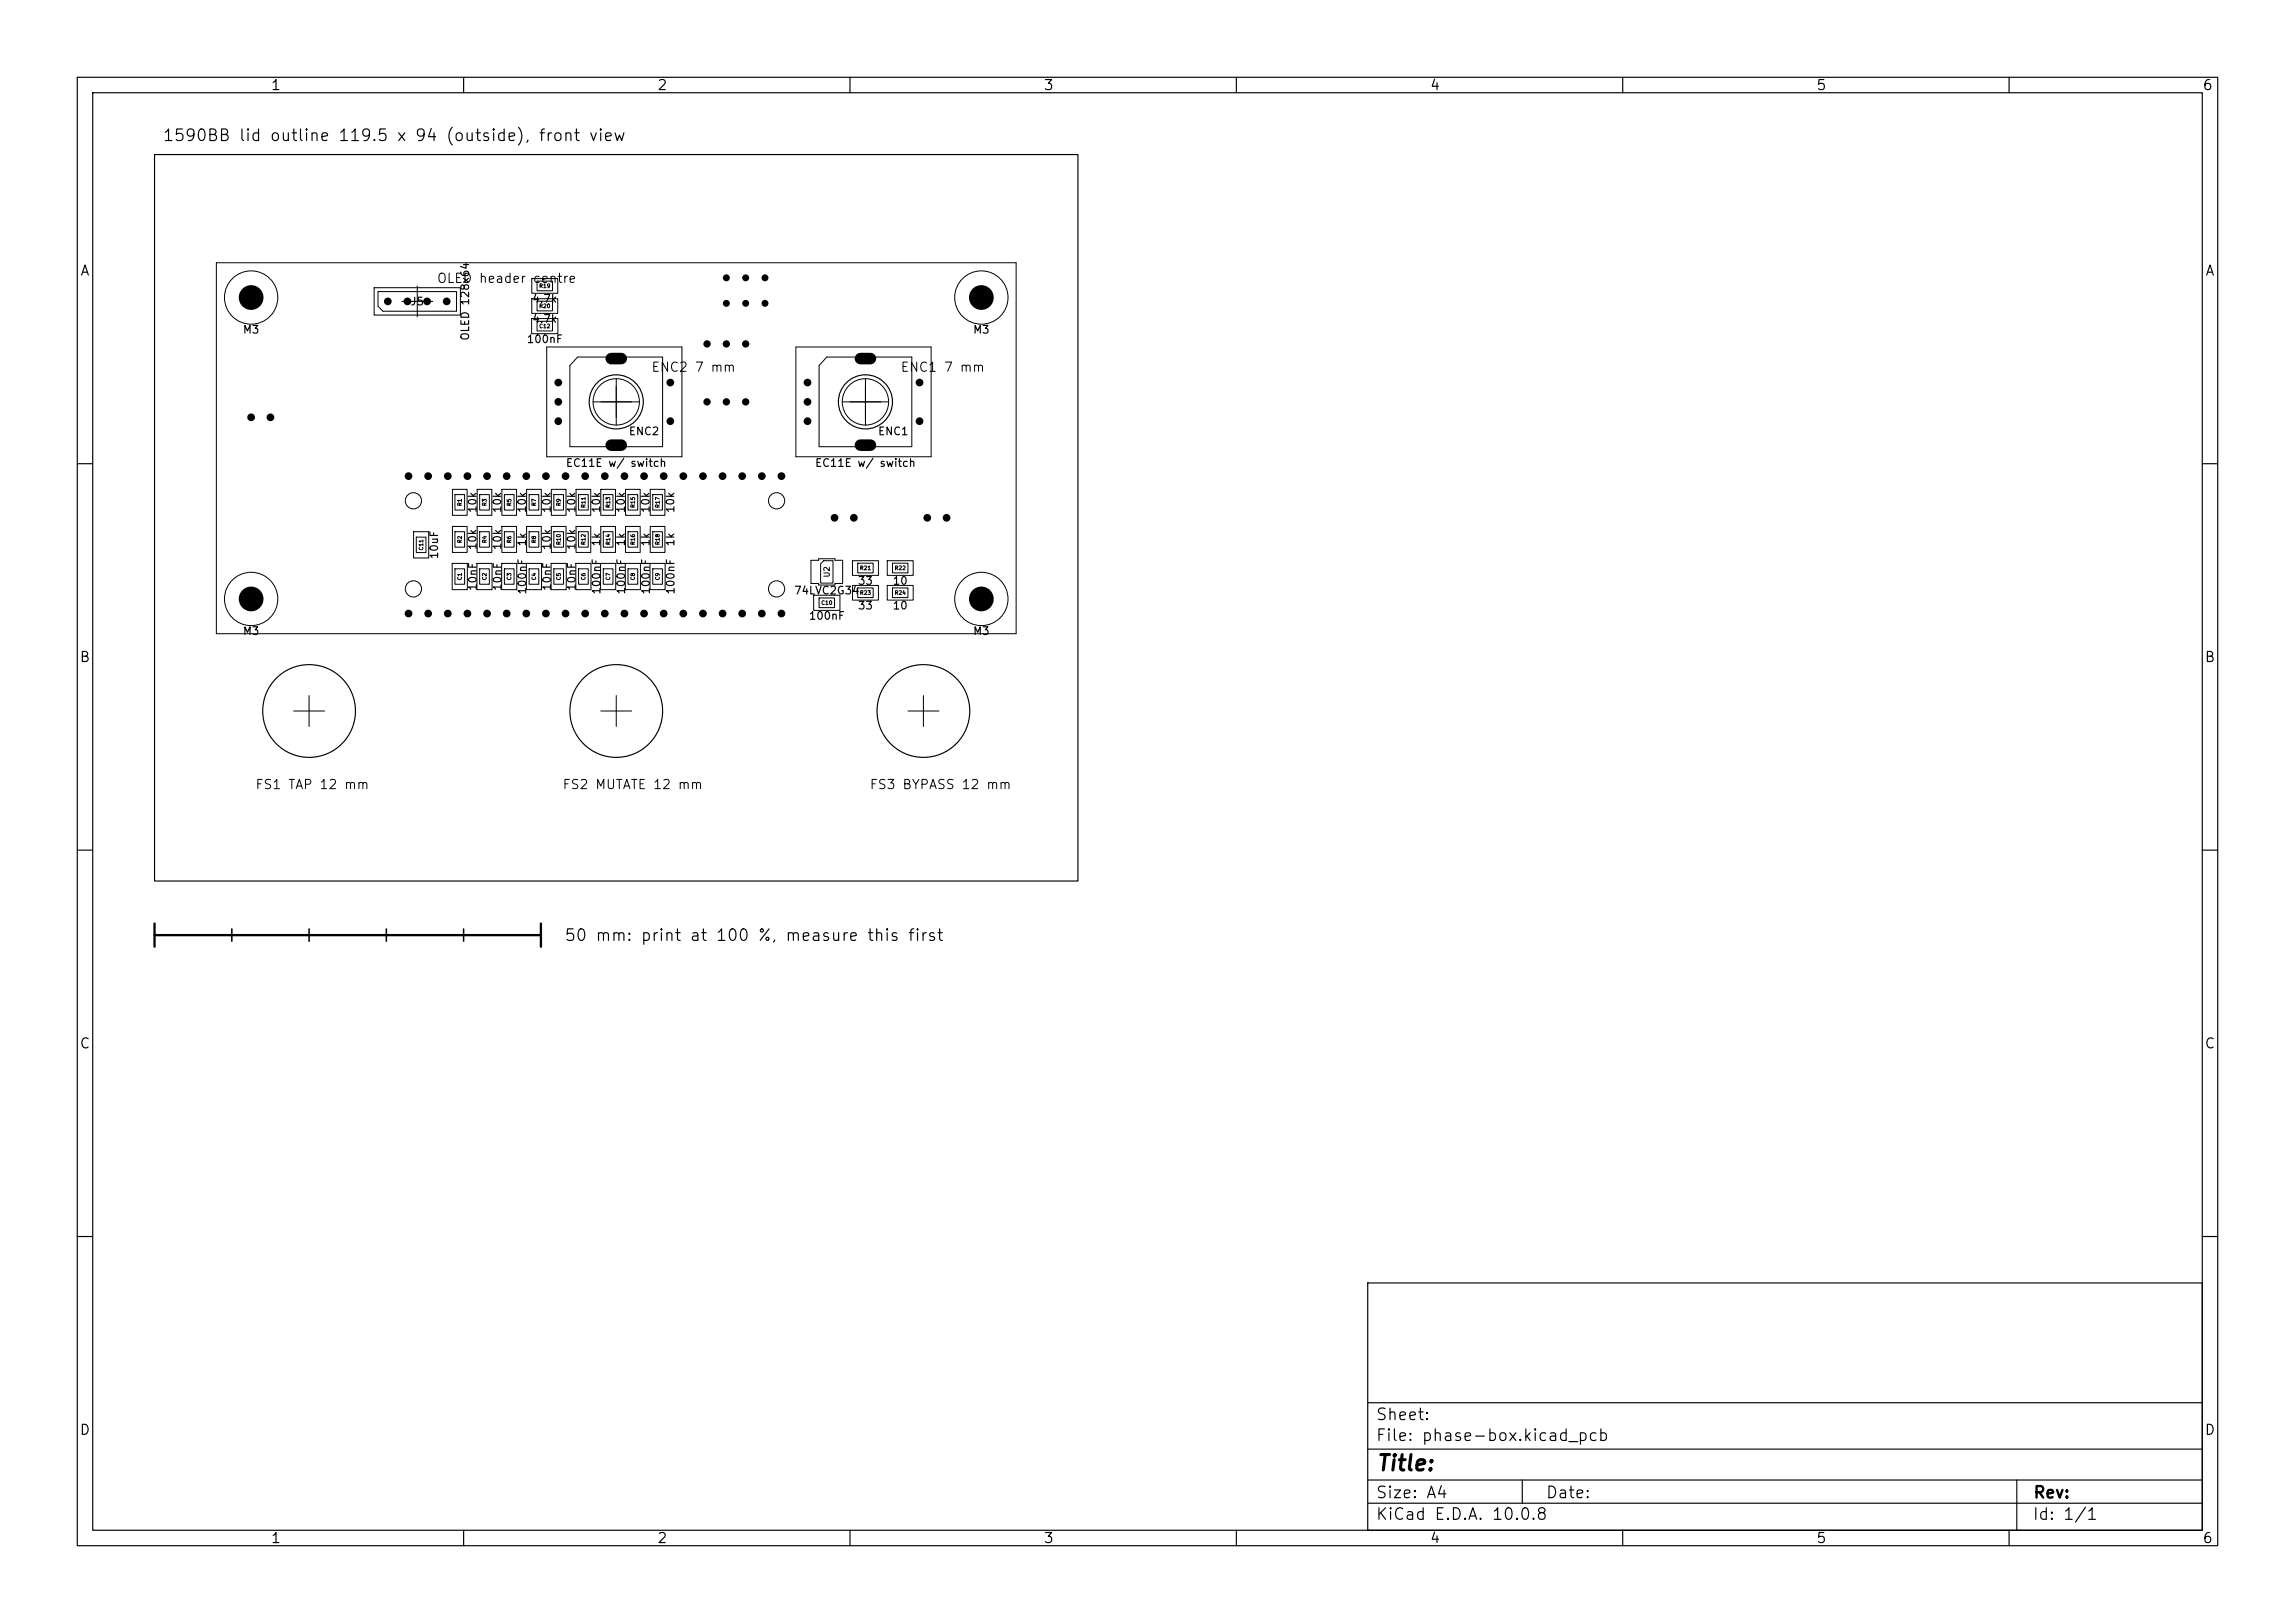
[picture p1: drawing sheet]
<svg xmlns="http://www.w3.org/2000/svg" width="297mm" height="210mm" viewBox="0 0 297 210" stroke-linecap="round" stroke-linejoin="round" font-family="sans-serif">
<defs><g id="words">
<text font-size="2" x="178" y="190.8">Title:</text>
<g font-size="1.5">
<text x="20.9" y="18.6">1590BB lid outline 119.5 x 94 (outside), front view</text>
<text x="72.9" y="122.1">50 mm: print at 100 %, measure this first</text>
<text x="178" y="184.1">Sheet:</text>
<text x="178" y="186.8">File: phase-box.kicad_pcb</text>
<text x="178" y="197">KiCad E.D.A. 10.0.8</text>
<text x="178" y="194.2">Size: A4</text>
<text x="200" y="194.2">Date:</text>
<text x="263" y="197">Id: 1/1</text>
<text x="263" y="194.2">Rev:</text>
</g>
<g font-size="1.3">
<text x="35" y="12">1</text>
<text x="85" y="12">2</text>
<text x="135" y="12">3</text>
<text x="185" y="12">4</text>
<text x="235" y="12">5</text>
<text x="285" y="12">6</text>
<text x="10.3" y="36">A</text>
<text x="285.3" y="36">A</text>
<text x="10.2" y="86">B</text>
<text x="285.2" y="86">B</text>
<text x="10.2" y="136">C</text>
<text x="285.2" y="136">C</text>
<text x="10.2" y="186">D</text>
<text x="285.2" y="186">D</text>
<text x="35" y="200">1</text>
<text x="85" y="200">2</text>
<text x="135" y="200">3</text>
<text x="185" y="200">4</text>
<text x="235" y="200">5</text>
<text x="285" y="200">6</text>
</g>
<g font-size="1.2">
<text x="56.5" y="36.9">OLED header centre</text>
<text x="84.2" y="48.4">ENC2 7 mm</text>
<text x="116.5" y="48.4">ENC1 7 mm</text>
<text x="33" y="102.4">FS1 TAP 12 mm</text>
<text x="72.7" y="102.4">FS2 MUTATE 12 mm</text>
<text x="112.5" y="102.4">FS3 BYPASS 12 mm</text>
</g>
<g font-size="1">
<text x="53" y="39.8">J5</text>
<text x="68.8" y="39.4">4.7k</text>
<text x="31.4" y="43.4">M3</text>
<text x="60.9" y="44.1" transform="rotate(-90 60.9 44.1)">OLED 128x64</text>
<text x="68.1" y="44.6">100nF</text>
<text x="68.8" y="42">4.7k</text>
<text x="125.9" y="43.4">M3</text>
<text x="81.3" y="56.6">ENC2</text>
<text x="113.5" y="56.6">ENC1</text>
<text x="73.1" y="60.7">EC11E w/ switch</text>
<text x="105.4" y="60.7">EC11E w/ switch</text>
<text x="61.9" y="71.3" transform="rotate(-90 61.9 71.3)">10k</text>
<text x="61.9" y="66.5" transform="rotate(-90 61.9 66.5)">10k</text>
<text x="65.1" y="71.3" transform="rotate(-90 65.1 71.3)">10k</text>
<text x="65.1" y="66.5" transform="rotate(-90 65.1 66.5)">10k</text>
<text x="68.3" y="70.8" transform="rotate(-90 68.3 70.8)">1k</text>
<text x="68.3" y="66.5" transform="rotate(-90 68.3 66.5)">10k</text>
<text x="71.5" y="71.3" transform="rotate(-90 71.5 71.3)">10k</text>
<text x="71.5" y="66.5" transform="rotate(-90 71.5 66.5)">10k</text>
<text x="74.7" y="71.3" transform="rotate(-90 74.7 71.3)">10k</text>
<text x="74.7" y="66.5" transform="rotate(-90 74.7 66.5)">10k</text>
<text x="77.9" y="70.8" transform="rotate(-90 77.9 70.8)">1k</text>
<text x="77.9" y="66.5" transform="rotate(-90 77.9 66.5)">10k</text>
<text x="81.1" y="70.8" transform="rotate(-90 81.1 70.8)">1k</text>
<text x="81.1" y="66.5" transform="rotate(-90 81.1 66.5)">10k</text>
<text x="84.3" y="70.8" transform="rotate(-90 84.3 70.8)">1k</text>
<text x="84.3" y="66.5" transform="rotate(-90 84.3 66.5)">10k</text>
<text x="87.5" y="70.8" transform="rotate(-90 87.5 70.8)">1k</text>
<text x="87.5" y="66.5" transform="rotate(-90 87.5 66.5)">10k</text>
<text x="56.9" y="72.4" transform="rotate(-90 56.9 72.4)">10uF</text>
<text x="61.9" y="76.5" transform="rotate(-90 61.9 76.5)">10nF</text>
<text x="65.1" y="76.5" transform="rotate(-90 65.1 76.5)">10nF</text>
<text x="68.3" y="77" transform="rotate(-90 68.3 77)">100nF</text>
<text x="71.5" y="76.5" transform="rotate(-90 71.5 76.5)">10nF</text>
<text x="74.7" y="76.5" transform="rotate(-90 74.7 76.5)">10nF</text>
<text x="77.9" y="77" transform="rotate(-90 77.9 77)">100nF</text>
<text x="81.1" y="77" transform="rotate(-90 81.1 77)">100nF</text>
<text x="84.3" y="77" transform="rotate(-90 84.3 77)">100nF</text>
<text x="87.5" y="77" transform="rotate(-90 87.5 77)">100nF</text>
<text x="102.7" y="77.2">74LVC2G34</text>
<text x="110.9" y="75.9">33</text>
<text x="115.4" y="75.9">10</text>
<text x="31.4" y="82.4">M3</text>
<text x="104.6" y="80.4">100nF</text>
<text x="110.9" y="79.1">33</text>
<text x="115.4" y="79.1">10</text>
<text x="125.9" y="82.4">M3</text>
</g>
<text font-size=".7" x="107.5" y="74.8" transform="rotate(-90 107.5 74.8)">U2</text>
<g font-size=".5">
<text x="69.7" y="40">R20</text>
<text x="69.7" y="37.4">R19</text>
<text x="69.7" y="42.6">C12</text>
<text x="59.9" y="65.5" transform="rotate(-90 59.9 65.5)">R1</text>
<text x="63.1" y="65.5" transform="rotate(-90 63.1 65.5)">R3</text>
<text x="66.3" y="65.5" transform="rotate(-90 66.3 65.5)">R5</text>
<text x="69.5" y="65.5" transform="rotate(-90 69.5 65.5)">R7</text>
<text x="72.7" y="65.5" transform="rotate(-90 72.7 65.5)">R9</text>
<text x="75.9" y="65.8" transform="rotate(-90 75.9 65.8)">R11</text>
<text x="79.1" y="65.8" transform="rotate(-90 79.1 65.8)">R13</text>
<text x="82.3" y="65.8" transform="rotate(-90 82.3 65.8)">R15</text>
<text x="85.5" y="65.8" transform="rotate(-90 85.5 65.8)">R17</text>
<text x="54.9" y="71.3" transform="rotate(-90 54.9 71.3)">C11</text>
<text x="59.9" y="70.3" transform="rotate(-90 59.9 70.3)">R2</text>
<text x="63.1" y="70.3" transform="rotate(-90 63.1 70.3)">R4</text>
<text x="66.3" y="70.3" transform="rotate(-90 66.3 70.3)">R6</text>
<text x="69.5" y="70.3" transform="rotate(-90 69.5 70.3)">R8</text>
<text x="72.7" y="70.6" transform="rotate(-90 72.7 70.6)">R10</text>
<text x="75.9" y="70.6" transform="rotate(-90 75.9 70.6)">R12</text>
<text x="79.1" y="70.6" transform="rotate(-90 79.1 70.6)">R14</text>
<text x="82.3" y="70.6" transform="rotate(-90 82.3 70.6)">R16</text>
<text x="85.5" y="70.6" transform="rotate(-90 85.5 70.6)">R18</text>
<text x="59.9" y="75.1" transform="rotate(-90 59.9 75.1)">C1</text>
<text x="63.1" y="75.1" transform="rotate(-90 63.1 75.1)">C2</text>
<text x="66.3" y="75.1" transform="rotate(-90 66.3 75.1)">C3</text>
<text x="69.5" y="75.1" transform="rotate(-90 69.5 75.1)">C4</text>
<text x="72.7" y="75.1" transform="rotate(-90 72.7 75.1)">C5</text>
<text x="75.9" y="75.1" transform="rotate(-90 75.9 75.1)">C6</text>
<text x="79.1" y="75.1" transform="rotate(-90 79.1 75.1)">C7</text>
<text x="82.3" y="75.1" transform="rotate(-90 82.3 75.1)">C8</text>
<text x="85.5" y="75.1" transform="rotate(-90 85.5 75.1)">C9</text>
<text x="111.2" y="77.1">R23</text>
<text x="111.2" y="73.9">R21</text>
<text x="115.7" y="77.1">R24</text>
<text x="115.7" y="73.9">R22</text>
<text x="106.2" y="78.4">C10</text>
</g>
</g></defs>
<g fill="none" stroke="#000" stroke-width=".15">
<path d="M10 10h277v190h-277zM12 12h273v186h-273zM20 20h119.5v94h-119.5zM60 10v2M110 10v2M160 10v2M210 10v2M260 10v2M10 60h2M285 60h2M10 110h2M285 110h2"/>
<path d="M10 160h2M177 166h108v32h-108zM285 160h2M60 198v2M110 198v2M160 198v2M177 194.5h108M177 191.5h108M177 187.5h108M177 181.5h108M197 191.5v3M210 198v2"/>
<path d="M260 198v2M261 191.5v6.5"/>
<circle cx="79.7" cy="52" r="3.5"/>
<circle cx="112" cy="52" r="3.5"/>
<circle cx="40" cy="92" r="6"/>
<circle cx="79.7" cy="92" r="6"/>
<circle cx="119.5" cy="92" r="6"/>
</g>
<g fill="none" stroke="#000" stroke-width=".13">
<path d="M28 34h103.5v48h-103.5zM48.4 37.2h11.2v3.6h-11.2zM48.9 37.7h10.2v2.6h-9.5l-.7-.7zM52 39h4M54 37v4M68.8 38.6h3.4v2h-3.4zM68.8 36h3.4v1.9h-3.4zM69.5 39h2v1.2h-2zM69.5 36.4h2v1.2h-2zM68.8 41.2h3.4v2h-3.4zM69.5 41.6h2v1.2h-2zM70.7 44.9h17.5v14.2h-17.5z"/>
<path d="M74.8 46.2h11v11.6h-12v-10.5zM76.7 52h6M79.8 49v6M103 44.9h17.5v14.2h-17.5zM107 46.2h11v11.6h-12v-10.5zM109 52h6M112 49v6M53.5 68.8h2v3.4h-2zM53.9 69.5h1.2v2h-1.2zM58.5 72.9h2v3.4h-2zM58.6 68.1h1.8v3.4h-1.8zM58.6 63.3h1.8v3.4h-1.8z"/>
<path d="M58.9 68.8h1.2v2h-1.2zM58.9 73.6h1.2v2h-1.2zM58.9 64h1.2v2h-1.2zM61.7 72.9h2v3.4h-2zM61.7 68.1h2v3.4h-2zM61.7 63.3h2v3.4h-2zM62.1 73.6h1.2v2h-1.2zM62.1 68.8h1.2v2h-1.2zM62.1 64h1.2v2h-1.2zM64.9 72.9h2v3.4h-2zM65 68.1h1.9v3.4h-1.9zM65 63.3h1.9v3.4h-1.9z"/>
<path d="M65.3 73.6h1.2v2h-1.2zM65.3 68.8h1.2v2h-1.2zM65.3 64h1.2v2h-1.2zM68.1 72.9h2v3.4h-2zM68.1 63.3h1.9v3.4h-1.9zM68.1 68.1h1.9v3.4h-1.9zM68.5 64h1.2v2h-1.2zM68.5 68.8h1.2v2h-1.2zM68.5 73.6h1.2v2h-1.2zM71.3 72.9h2v3.4h-2zM71.4 68.1h1.9v3.4h-1.9zM71.4 63.3h1.9v3.4h-1.9z"/>
<path d="M71.7 68.8h1.2v2h-1.2zM71.7 64h1.2v2h-1.2zM71.7 73.6h1.2v2h-1.2zM74.5 72.9h2v3.4h-2zM74.6 68.1h1.8v3.4h-1.8zM74.6 63.3h1.8v3.4h-1.8zM74.9 68.8h1.2v2h-1.2zM74.9 73.6h1.2v2h-1.2zM74.9 64h1.2v2h-1.2zM77.7 72.9h2v3.4h-2zM77.7 68.1h2v3.4h-2zM77.7 63.3h2v3.4h-2z"/>
<path d="M78.1 68.8h1.2v2h-1.2zM78.1 73.6h1.2v2h-1.2zM78.1 64h1.2v2h-1.2zM80.9 72.9h2v3.4h-2zM81 68.1h1.8v3.4h-1.8zM81 63.3h1.8v3.4h-1.8zM81.3 68.8h1.2v2h-1.2zM81.3 73.6h1.2v2h-1.2zM81.3 64h1.2v2h-1.2zM84.1 72.9h2v3.4h-2zM84.1 63.3h2v3.4h-2zM84.1 68.1h2v3.4h-2z"/>
<path d="M84.5 64h1.2v2h-1.2zM84.5 68.8h1.2v2h-1.2zM84.5 73.6h1.2v2h-1.2zM105 72.5h.9v-.2h2.2v.2h.9v3h-.9v.2h-2.2v-.2h-.9zM105.3 77h3.4v2h-3.4zM106 77.4h2v1.2h-2zM106.6 72.6h1.2v2.8h-1.6v-2.4zM110.3 75.7h3.4v2h-3.4zM110.3 72.6h3.4v1.8h-3.4zM111 76.1h2v1.2h-2zM111 72.9h2v1.2h-2zM114.8 75.7h3.4v2h-3.4z"/>
<path d="M114.8 72.6h3.4v1.8h-3.4zM115.5 76.1h2v1.2h-2zM115.5 72.9h2v1.2h-2zM38 92h4M40 90v4M77.7 92h4M79.8 90v4M117.5 92h4M119.5 90v4"/>
<circle cx="32.5" cy="38.5" r="3.4"/>
<circle cx="127" cy="38.5" r="3.5"/>
<circle cx="79.7" cy="52" r="3"/>
<circle cx="112" cy="52" r="3"/>
<circle cx="32.5" cy="77.5" r="3.4"/>
<circle cx="53.5" cy="76.2" r="1.05"/>
<circle cx="53.5" cy="64.8" r="1.05"/>
<circle cx="100.5" cy="76.2" r="1.05"/>
<circle cx="100.5" cy="64.8" r="1.05"/>
<circle cx="127" cy="77.5" r="3.5"/>
</g>
<path d="M20 119.5v3M70 119.5v3M20 121h50" fill="none" stroke="#000" stroke-width=".3"/>
<path d="M30 120.2v1.6M40 120.2v1.6M50 120.2v1.6M60 120.2v1.6" fill="none" stroke="#000" stroke-width=".2"/>
<g fill="#000">
<circle cx="32.5" cy="38.5" r="1.6"/>
<circle cx="50.2" cy="39" r=".5"/>
<circle cx="52.7" cy="39" r=".5"/>
<circle cx="55.3" cy="39" r=".5"/>
<circle cx="57.8" cy="39" r=".5"/>
<circle cx="94" cy="39.2" r=".45"/>
<circle cx="94" cy="36" r=".45"/>
<circle cx="96.5" cy="39.2" r=".45"/>
<circle cx="96.5" cy="36" r=".45"/>
<circle cx="99" cy="39.2" r=".45"/>
<circle cx="99" cy="36" r=".45"/>
<circle cx="127" cy="38.5" r="1.6"/>
<circle cx="32.5" cy="54" r=".5"/>
<circle cx="35" cy="54" r=".5"/>
<circle cx="72.2" cy="49.5" r=".5"/>
<circle cx="72.2" cy="54.5" r=".5"/>
<circle cx="72.2" cy="52" r=".5"/>
<circle cx="86.7" cy="54.5" r=".5"/>
<circle cx="86.7" cy="49.5" r=".5"/>
<circle cx="91.5" cy="52" r=".47"/>
<circle cx="91.5" cy="44.5" r=".47"/>
<circle cx="94" cy="52" r=".47"/>
<circle cx="94" cy="44.5" r=".47"/>
<circle cx="96.5" cy="52" r=".47"/>
<circle cx="96.5" cy="44.5" r=".47"/>
<circle cx="104.5" cy="54.5" r=".5"/>
<circle cx="104.5" cy="49.5" r=".5"/>
<circle cx="104.5" cy="52" r=".5"/>
<circle cx="119" cy="49.5" r=".5"/>
<circle cx="119" cy="54.5" r=".5"/>
<circle cx="32.5" cy="77.5" r="1.6"/>
<circle cx="52.9" cy="79.4" r=".5"/>
<circle cx="52.9" cy="61.6" r=".5"/>
<circle cx="55.4" cy="61.6" r=".5"/>
<circle cx="55.4" cy="79.4" r=".5"/>
<circle cx="57.9" cy="61.6" r=".5"/>
<circle cx="57.9" cy="79.4" r=".5"/>
<circle cx="60.5" cy="61.6" r=".5"/>
<circle cx="60.5" cy="79.4" r=".5"/>
<circle cx="63" cy="61.6" r=".5"/>
<circle cx="63" cy="79.4" r=".5"/>
<circle cx="65.6" cy="61.6" r=".5"/>
<circle cx="65.6" cy="79.4" r=".5"/>
<circle cx="68.1" cy="79.4" r=".5"/>
<circle cx="68.1" cy="61.6" r=".5"/>
<circle cx="70.6" cy="79.4" r=".5"/>
<circle cx="70.6" cy="61.6" r=".5"/>
<circle cx="73.2" cy="61.6" r=".5"/>
<circle cx="73.2" cy="79.4" r=".5"/>
<circle cx="75.7" cy="79.4" r=".5"/>
<circle cx="75.7" cy="61.6" r=".5"/>
<circle cx="78.3" cy="61.6" r=".5"/>
<circle cx="78.3" cy="79.4" r=".5"/>
<circle cx="80.8" cy="61.6" r=".5"/>
<circle cx="80.8" cy="79.4" r=".5"/>
<circle cx="83.3" cy="79.4" r=".5"/>
<circle cx="83.3" cy="61.6" r=".5"/>
<circle cx="85.9" cy="61.6" r=".5"/>
<circle cx="85.9" cy="79.4" r=".5"/>
<circle cx="88.4" cy="61.6" r=".5"/>
<circle cx="88.4" cy="79.4" r=".5"/>
<circle cx="91" cy="79.4" r=".5"/>
<circle cx="91" cy="61.6" r=".5"/>
<circle cx="93.5" cy="61.6" r=".5"/>
<circle cx="93.5" cy="79.4" r=".5"/>
<circle cx="96" cy="79.4" r=".5"/>
<circle cx="96" cy="61.6" r=".5"/>
<circle cx="98.6" cy="79.4" r=".5"/>
<circle cx="98.6" cy="61.6" r=".5"/>
<circle cx="101.1" cy="61.6" r=".5"/>
<circle cx="101.1" cy="79.4" r=".5"/>
<circle cx="108" cy="67" r=".5"/>
<circle cx="110.5" cy="67" r=".5"/>
<circle cx="120" cy="67" r=".5"/>
<circle cx="122.5" cy="67" r=".5"/>
<circle cx="127" cy="77.5" r="1.6"/>
</g>
<path d="M79.1 46.4h1.3M79.1 57.6h1.3M111.3 46.4h1.4M111.3 57.6h1.4" fill="none" stroke="#000" stroke-width="1.5"/>
<use href="#words"/>
</svg>
